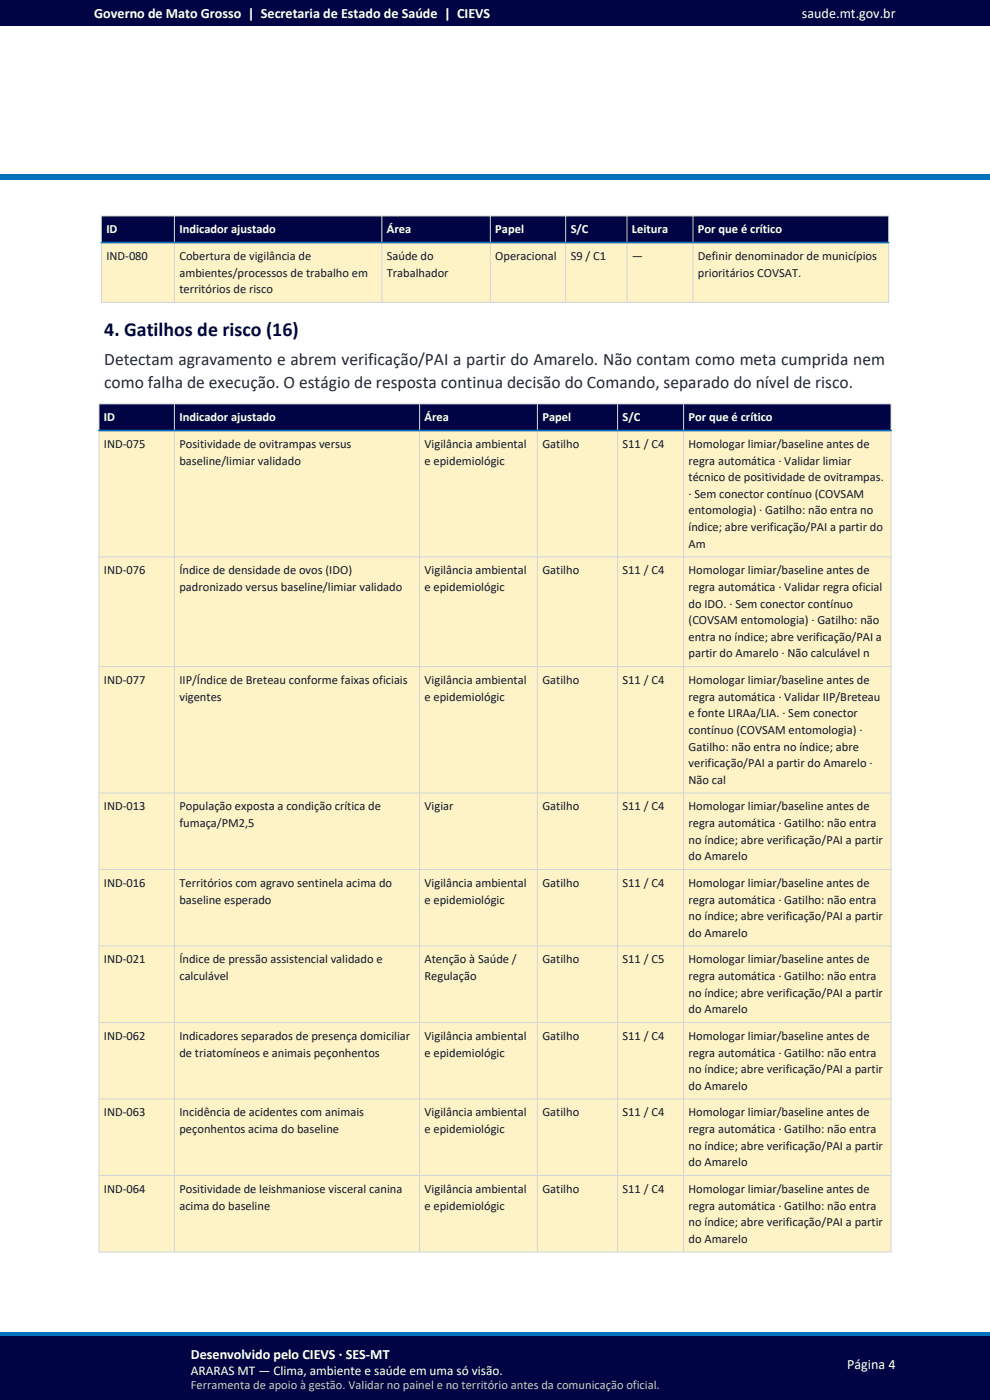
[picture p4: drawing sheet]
<svg xmlns="http://www.w3.org/2000/svg" width="210mm" height="297mm" viewBox="0 0 210 297" stroke-linecap="round" stroke-linejoin="round" font-family="sans-serif">
<defs><g id="words">
<text font-size="4.2" fill="#000444" x="22.1" y="71.2">4. Gatilhos de risco (16)</text>
<g font-size="3.7" fill="#1f2937">
<text x="22.1" y="77.4">Detectam agravamento e abrem verificação/PAI a partir do Amarelo. Não contam como meta cumprida nem</text>
<text x="22.1" y="82.3">como falha de execução. O estágio de resposta continua decisão do Comando, separado do nível de risco.</text>
</g>
<g font-size="3" fill="#fff">
<text x="20" y="3.8">Governo de Mato Grosso | Secretaria de Estado de Saúde | CIEVS</text>
<text x="170.1" y="3.8">saude.mt.gov.br</text>
<text x="40.5" y="288.3">Desenvolvido pelo CIEVS · SES-MT</text>
<text x="179.7" y="290.5">Página 4</text>
</g>
<text font-size="2.8" fill="#fff" x="40.5" y="291.7">ARARAS MT — Clima, ambiente e saúde em uma só visão.</text>
<g font-size="2.6" fill="#fff">
<text x="22.6" y="49.5">ID</text>
<text x="38.1" y="49.5">Indicador ajustado</text>
<text x="82.1" y="49.5">Área</text>
<text x="105.1" y="49.5">Papel</text>
<text x="121.1" y="49.5">S/C</text>
<text x="134.1" y="49.5">Leitura</text>
<text x="148.1" y="49.5">Por que é crítico</text>
<text x="22.1" y="89.4">ID</text>
<text x="38.1" y="89.4">Indicador ajustado</text>
<text x="90.1" y="89.4">Área</text>
<text x="115.1" y="89.4">Papel</text>
<text x="132.1" y="89.4">S/C</text>
<text x="146.1" y="89.4">Por que é crítico</text>
</g>
<g font-size="2.6" fill="#111827">
<text x="22.6" y="55.2">IND-080</text>
<text x="38.1" y="55.2">Cobertura de vigilância de</text>
<text x="38.1" y="58.7">ambientes/processos de trabalho em</text>
<text x="82.1" y="55.2">Saúde do</text>
<text x="82.1" y="58.7">Trabalhador</text>
<text x="105.1" y="55.2">Operacional</text>
<text x="121.1" y="55.2">S9 / C1</text>
<text x="134.1" y="55.2">—</text>
<text x="148.1" y="55.2">Definir denominador de municípios</text>
<text x="148.1" y="58.7">prioritários COVSAT.</text>
<text x="38.1" y="62.2">territórios de risco</text>
<text x="22.1" y="95">IND-075</text>
<text x="38.1" y="95">Positividade de ovitrampas versus</text>
<text x="90.1" y="95">Vigilância ambiental</text>
<text x="115.1" y="95">Gatilho</text>
<text x="132.1" y="95">S11 / C4</text>
<text x="146.1" y="95">Homologar limiar/baseline antes de</text>
<text x="38.1" y="98.6">baseline/limiar validado</text>
<text x="90.1" y="98.6">e epidemiológic</text>
<text x="146.1" y="98.6">regra automática · Validar limiar</text>
<text x="146.1" y="102.1">técnico de positividade de ovitrampas.</text>
<text x="146.1" y="105.6">· Sem conector contínuo (COVSAM</text>
<text x="146.1" y="109.1">entomologia) · Gatilho: não entra no</text>
<text x="146.1" y="112.7">índice; abre verificação/PAI a partir do</text>
<text x="146.1" y="116.2">Am</text>
<text x="22.1" y="121.8">IND-076</text>
<text x="38.1" y="121.8">Índice de densidade de ovos (IDO)</text>
<text x="38.1" y="125.4">padronizado versus baseline/limiar validado</text>
<text x="90.1" y="121.8">Vigilância ambiental</text>
<text x="90.1" y="125.4">e epidemiológic</text>
<text x="115.1" y="121.8">Gatilho</text>
<text x="132.1" y="121.8">S11 / C4</text>
<text x="146.1" y="121.8">Homologar limiar/baseline antes de</text>
<text x="146.1" y="125.4">regra automática · Validar regra oficial</text>
<text x="146.1" y="128.9">do IDO. · Sem conector contínuo</text>
<text x="146.1" y="132.4">(COVSAM entomologia) · Gatilho: não</text>
<text x="146.1" y="136">entra no índice; abre verificação/PAI a</text>
<text x="146.1" y="139.5">partir do Amarelo · Não calculável n</text>
<text x="22.1" y="145.1">IND-077</text>
<text x="38.1" y="145.1">IIP/Índice de Breteau conforme faixas oficiais</text>
<text x="38.1" y="148.7">vigentes</text>
<text x="90.1" y="145.1">Vigilância ambiental</text>
<text x="90.1" y="148.7">e epidemiológic</text>
<text x="115.1" y="145.1">Gatilho</text>
<text x="132.1" y="145.1">S11 / C4</text>
<text x="146.1" y="145.1">Homologar limiar/baseline antes de</text>
<text x="146.1" y="148.7">regra automática · Validar IIP/Breteau</text>
<text x="146.1" y="152.2">e fonte LIRAa/LIA. · Sem conector</text>
<text x="146.1" y="155.7">contínuo (COVSAM entomologia) ·</text>
<text x="146.1" y="159.2">Gatilho: não entra no índice; abre</text>
<text x="146.1" y="162.8">verificação/PAI a partir do Amarelo ·</text>
<text x="146.1" y="166.3">Não cal</text>
<text x="22.1" y="171.9">IND-013</text>
<text x="38.1" y="171.9">População exposta a condição crítica de</text>
<text x="90.1" y="171.9">Vigiar</text>
<text x="115.1" y="171.9">Gatilho</text>
<text x="132.1" y="171.9">S11 / C4</text>
<text x="146.1" y="171.9">Homologar limiar/baseline antes de</text>
<text x="38.1" y="175.5">fumaça/PM2,5</text>
<text x="146.1" y="175.5">regra automática · Gatilho: não entra</text>
<text x="146.1" y="179">no índice; abre verificação/PAI a partir</text>
<text x="146.1" y="182.5">do Amarelo</text>
<text x="22.1" y="188.2">IND-016</text>
<text x="38.1" y="188.2">Territórios com agravo sentinela acima do</text>
<text x="38.1" y="191.7">baseline esperado</text>
<text x="90.1" y="188.2">Vigilância ambiental</text>
<text x="90.1" y="191.7">e epidemiológic</text>
<text x="115.1" y="188.2">Gatilho</text>
<text x="132.1" y="188.2">S11 / C4</text>
<text x="146.1" y="188.2">Homologar limiar/baseline antes de</text>
<text x="146.1" y="191.7">regra automática · Gatilho: não entra</text>
<text x="146.1" y="195.2">no índice; abre verificação/PAI a partir</text>
<text x="146.1" y="198.7">do Amarelo</text>
<text x="22.1" y="204.4">IND-021</text>
<text x="38.1" y="204.4">Índice de pressão assistencial validado e</text>
<text x="38.1" y="207.9">calculável</text>
<text x="90.1" y="204.4">Atenção à Saúde /</text>
<text x="90.1" y="207.9">Regulação</text>
<text x="115.1" y="204.4">Gatilho</text>
<text x="132.1" y="204.4">S11 / C5</text>
<text x="146.1" y="204.4">Homologar limiar/baseline antes de</text>
<text x="146.1" y="207.9">regra automática · Gatilho: não entra</text>
<text x="146.1" y="211.4">no índice; abre verificação/PAI a partir</text>
<text x="146.1" y="215">do Amarelo</text>
<text x="22.1" y="220.6">IND-062</text>
<text x="38.1" y="220.6">Indicadores separados de presença domiciliar</text>
<text x="90.1" y="220.6">Vigilância ambiental</text>
<text x="115.1" y="220.6">Gatilho</text>
<text x="132.1" y="220.6">S11 / C4</text>
<text x="146.1" y="220.6">Homologar limiar/baseline antes de</text>
<text x="38.1" y="224.1">de triatomíneos e animais peçonhentos</text>
<text x="90.1" y="224.1">e epidemiológic</text>
<text x="146.1" y="224.1">regra automática · Gatilho: não entra</text>
<text x="146.1" y="227.7">no índice; abre verificação/PAI a partir</text>
<text x="146.1" y="231.2">do Amarelo</text>
<text x="22.1" y="236.8">IND-063</text>
<text x="38.1" y="236.8">Incidência de acidentes com animais</text>
<text x="90.1" y="236.8">Vigilância ambiental</text>
<text x="115.1" y="236.8">Gatilho</text>
<text x="132.1" y="236.8">S11 / C4</text>
<text x="146.1" y="236.8">Homologar limiar/baseline antes de</text>
<text x="38.1" y="240.4">peçonhentos acima do baseline</text>
<text x="90.1" y="240.4">e epidemiológic</text>
<text x="146.1" y="240.4">regra automática · Gatilho: não entra</text>
<text x="146.1" y="243.9">no índice; abre verificação/PAI a partir</text>
<text x="146.1" y="247.4">do Amarelo</text>
<text x="22.1" y="253.1">IND-064</text>
<text x="38.1" y="253.1">Positividade de leishmaniose visceral canina</text>
<text x="38.1" y="256.6">acima do baseline</text>
<text x="90.1" y="253.1">Vigilância ambiental</text>
<text x="90.1" y="256.6">e epidemiológic</text>
<text x="115.1" y="253.1">Gatilho</text>
<text x="132.1" y="253.1">S11 / C4</text>
<text x="146.1" y="253.1">Homologar limiar/baseline antes de</text>
<text x="146.1" y="256.6">regra automática · Gatilho: não entra</text>
<text x="146.1" y="260.1">no índice; abre verificação/PAI a partir</text>
<text x="146.1" y="263.7">do Amarelo</text>
</g>
<text font-size="2.6" fill="#b8c4d9" x="40.5" y="294.7">Ferramenta de apoio à gestão. Validar no painel e no território antes da comunicação oficial.</text>
</g></defs>
<path d="M0 0h210v5.5h-210z" fill-rule="evenodd" fill="#000444"/>
<path d="M0 5.5h210v31.5h-210z" fill-rule="evenodd" fill="#fff"/>
<g fill="#0071bb">
<path d="M0 37h210v1.2h-210z" fill-rule="evenodd"/>
<path d="M0 282.7h210v.8h-210z" fill-rule="evenodd"/>
</g>
<g fill="#000444">
<path d="M0 283.5h210v13.5h-210z" fill-rule="evenodd"/>
<path d="M21.5 45.8h167v5.7h-167z" fill-rule="evenodd"/>
</g>
<path d="M21.5 51.5h167v12.7h-167z" fill-rule="evenodd" fill="#fef3c7"/>
<path d="M21.5 45.8h167v18.4h-167zM21.5 51.5h167M37 45.8v18.4M81 45.8v18.4M104 45.8v18.4M120 45.8v18.4M133 45.8v18.4M147 45.8v18.4" fill="none" stroke="#d1d5db" stroke-width=".21"/>
<path d="M21.5 51.5h167" fill="none" stroke="#0071bb" stroke-width=".35"/>
<path d="M21 85.7h168v5.6h-168z" fill-rule="evenodd" fill="#000444"/>
<g fill="#fef3c7">
<path d="M21 91.3h168v26.8h-168z" fill-rule="evenodd"/>
<path d="M21 118.1h168v23.3h-168z" fill-rule="evenodd"/>
<path d="M21 141.4h168v26.8h-168z" fill-rule="evenodd"/>
<path d="M21 168.2h168v16.3h-168z" fill-rule="evenodd"/>
<path d="M21 184.5h168v16.2h-168z" fill-rule="evenodd"/>
<path d="M21 200.7h168v16.2h-168z" fill-rule="evenodd"/>
<path d="M21 216.9h168v16.2h-168z" fill-rule="evenodd"/>
<path d="M21 233.1h168v16.3h-168z" fill-rule="evenodd"/>
<path d="M21 249.4h168v16.2h-168z" fill-rule="evenodd"/>
</g>
<g fill="none" stroke="#d1d5db" stroke-width=".21">
<path d="M21 85.7h168v179.9h-168zM21 91.3h168M37 85.7v179.9M89 85.7v179.9M114 85.7v179.9M131 85.7v179.9M145 85.7v179.9M21 118.1h168M21 141.4h168M21 168.2h168M21 184.5h168M21 200.7h168"/>
<path d="M21 216.9h168M21 233.1h168M21 249.4h168"/>
</g>
<path d="M21 91.3h168" fill="none" stroke="#0071bb" stroke-width=".35"/>
<use href="#words"/>
</svg>
